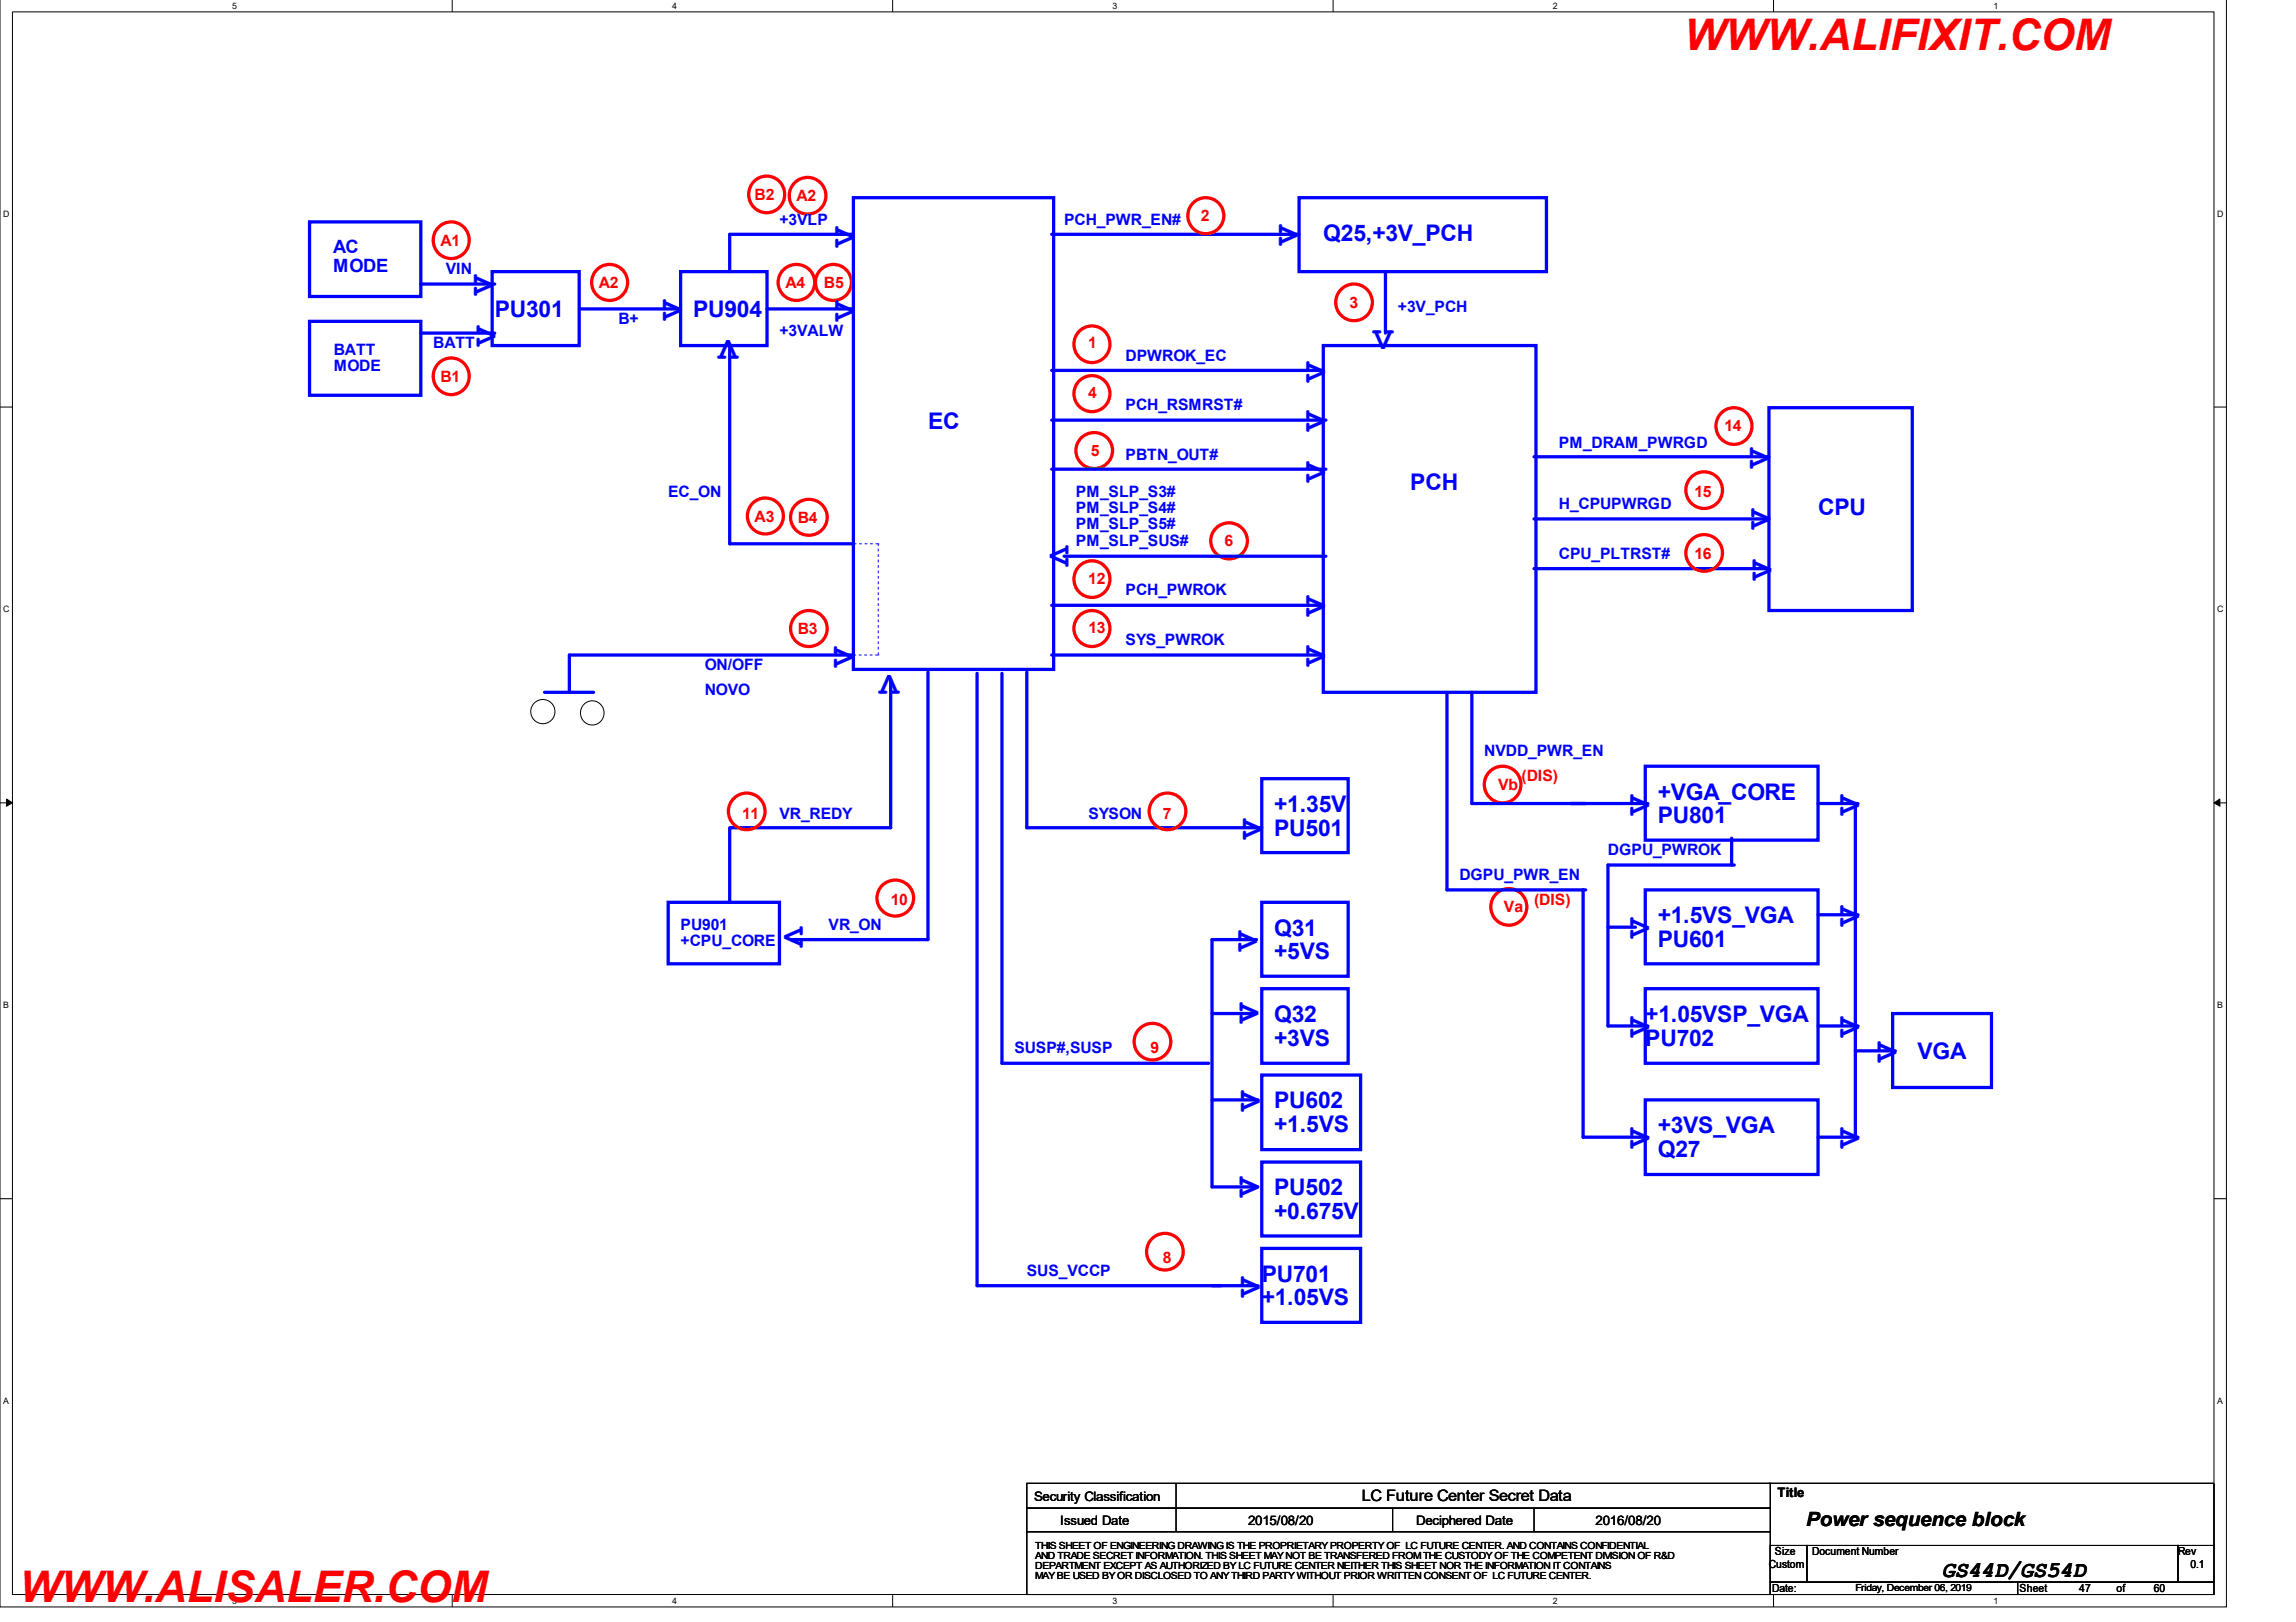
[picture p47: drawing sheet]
<svg xmlns="http://www.w3.org/2000/svg" width="297mm" height="210mm" viewBox="0 0 297 210" stroke-linecap="round" stroke-linejoin="round" font-family="sans-serif">
<defs><g id="words">
<g font-size="5.6" fill="#f00">
<text x="217.9" y="6.4">WWW.ALIFIXIT.COM</text>
<text x="2.5" y="207.3">WWW.ALISALER.COM</text>
</g>
<g font-size="4.3" fill="#00f">
<text x="110.5" y="31.9" transform="rotate(-90 110.5 31.9)">V</text>
<text x="167.9" y="31.8" transform="rotate(-90 167.9 31.8)">V</text>
<text x="63.8" y="38.2" transform="rotate(-90 63.8 38.2)">V</text>
<text x="88.2" y="41.4" transform="rotate(-90 88.2 41.4)">V</text>
<text x="110.5" y="41.6" transform="rotate(-90 110.5 41.6)">V</text>
<text x="64.1" y="44.7" transform="rotate(-90 64.1 44.7)">V</text>
<text x="95.5" y="44" transform="rotate(-180 95.5 44)">V</text>
<text x="177.6" y="45.1">V</text>
<text x="171.4" y="49.4" transform="rotate(-90 171.4 49.4)">V</text>
<text x="171.4" y="55.8" transform="rotate(-90 171.4 55.8)">V</text>
<text x="171.4" y="62.3" transform="rotate(-90 171.4 62.3)">V</text>
<text x="228.9" y="60.6" transform="rotate(-90 228.9 60.6)">V</text>
<text x="135.8" y="70.6" transform="rotate(90 135.8 70.6)">V</text>
<text x="229" y="68.4" transform="rotate(-90 229 68.4)">V</text>
<text x="229.2" y="75.1" transform="rotate(-90 229.2 75.1)">V</text>
<text x="171.4" y="79.8" transform="rotate(-90 171.4 79.8)">V</text>
<text x="110.3" y="86.4" transform="rotate(-90 110.3 86.4)">V</text>
<text x="116.3" y="87.3" transform="rotate(-180 116.3 87.3)">V</text>
<text x="171.4" y="86.2" transform="rotate(-90 171.4 86.2)">V</text>
<text x="213.4" y="105.4" transform="rotate(-90 213.4 105.4)">V</text>
<text x="240.5" y="105.4" transform="rotate(-90 240.5 105.4)">V</text>
<text x="163.2" y="108.6" transform="rotate(-90 163.2 108.6)">V</text>
<text x="101.4" y="120" transform="rotate(90 101.4 120)">V</text>
<text x="240.5" y="119.8" transform="rotate(-90 240.5 119.8)">V</text>
<text x="162.6" y="123.1" transform="rotate(-90 162.6 123.1)">V</text>
<text x="213.4" y="121.4" transform="rotate(-90 213.4 121.4)">V</text>
<text x="162.8" y="132.4" transform="rotate(-90 162.8 132.4)">V</text>
<text x="213.4" y="134.2" transform="rotate(-90 213.4 134.2)">V</text>
<text x="240.5" y="134.2" transform="rotate(-90 240.5 134.2)">V</text>
<text x="245.4" y="137.4" transform="rotate(-90 245.4 137.4)">V</text>
<text x="163" y="143.8" transform="rotate(-90 163 143.8)">V</text>
<text x="213.4" y="148.6" transform="rotate(-90 213.4 148.6)">V</text>
<text x="240.5" y="148.6" transform="rotate(-90 240.5 148.6)">V</text>
<text x="162.8" y="154.9" transform="rotate(-90 162.8 154.9)">V</text>
<text x="163" y="167.8" transform="rotate(-90 163 167.8)">V</text>
</g>
<g font-size="3" fill="#00f">
<text x="171.2" y="31.2">Q25,+3V_PCH</text>
<text x="64" y="41.1">PU301</text>
<text x="89.7" y="41.1">PU904</text>
<text x="120.1" y="55.5">EC</text>
<text x="182.5" y="63.4">PCH</text>
<text x="235.2" y="66.6">CPU</text>
<text x="164.8" y="105.1">+1.35V</text>
<text x="214.5" y="103.5">+VGA_CORE</text>
<text x="214.5" y="106.5">PU801</text>
<text x="164.8" y="108.1">PU501</text>
<text x="214.5" y="119.5">+1.5VS_VGA</text>
<text x="164.8" y="121.1">Q31</text>
<text x="164.8" y="124.1">+5VS</text>
<text x="214.5" y="122.5">PU601</text>
<text x="164.8" y="132.3">Q32</text>
<text x="164.8" y="135.3">+3VS</text>
<text x="212.9" y="132.3">+1.05VSP_VGA</text>
<text x="212.9" y="135.3">PU702</text>
<text x="248.1" y="137.1">VGA</text>
<text x="164.8" y="143.4">PU602</text>
<text x="164.8" y="146.5">+1.5VS</text>
<text x="214.5" y="146.7">+3VS_VGA</text>
<text x="214.5" y="149.7">Q27</text>
<text x="164.8" y="154.7">PU502</text>
<text x="164.8" y="157.8">+0.675V</text>
<text x="163.2" y="165.9">PU701</text>
<text x="163.2" y="168.9">+1.05VS</text>
</g>
<text font-size="3" x="251.2" y="204.1">GS44D/GS54D</text>
<text font-size="2.5" x="233.7" y="197.5">Power sequence block</text>
<g font-size="2.4" fill="#00f">
<text x="43.1" y="32.7">AC</text>
<text x="43.1" y="35.2">MODE</text>
</g>
<g font-size="2" fill="#f00">
<text x="97.6" y="25.9">B2</text>
<text x="103" y="26">A2</text>
<text x="155.4" y="28.6">2</text>
<text x="57" y="31.8">A1</text>
<text x="77.5" y="37.3">A2</text>
<text x="101.6" y="37.3">A4</text>
<text x="106.6" y="37.3">B5</text>
<text x="174.6" y="39.8">3</text>
<text x="140.8" y="45.1">1</text>
<text x="57" y="49.4">B1</text>
<text x="140.8" y="51.5">4</text>
<text x="141.1" y="59">5</text>
<text x="223.1" y="55.8">14</text>
<text x="219.2" y="64.3">15</text>
<text x="97.6" y="67.5">A3</text>
<text x="103.2" y="67.7">B4</text>
<text x="158.4" y="70.7">6</text>
<text x="140.8" y="75.5">12</text>
<text x="219.2" y="72.3">16</text>
<text x="103.2" y="82.1">B3</text>
<text x="140.8" y="81.9">13</text>
<text x="196.9" y="101.1">(DIS)</text>
<text x="96" y="105.9">11</text>
<text x="150.5" y="105.9">7</text>
<text x="193.8" y="102.2">Vb</text>
<text x="115.2" y="117.1">10</text>
<text x="194.6" y="118">Va</text>
<text x="198.5" y="117.1">(DIS)</text>
<text x="148.8" y="136.3">9</text>
<text x="150.5" y="163.5">8</text>
</g>
<g font-size="2" fill="#00f">
<text x="100.8" y="29.1">+3VLP</text>
<text x="137.7" y="29.1">PCH_PWR_EN#</text>
<text x="57.7" y="35.5">VIN</text>
<text x="80" y="41.9">B+</text>
<text x="180.8" y="40.3">+3V_PCH</text>
<text x="43.2" y="45.9">BATT</text>
<text x="56" y="45.1">BATT</text>
<text x="100.8" y="43.5">+3VALW</text>
<text x="145.6" y="46.7">DPWROK_EC</text>
<text x="43.2" y="48">MODE</text>
<text x="145.6" y="53.1">PCH_RSMRST#</text>
<text x="145.6" y="59.5">PBTN_OUT#</text>
<text x="201.7" y="57.9">PM_DRAM_PWRGD</text>
<text x="86.4" y="64.3">EC_ON</text>
<text x="139.2" y="64.3">PM_SLP_S3#</text>
<text x="201.7" y="65.9">H_CPUPWRGD</text>
<text x="139.2" y="66.4">PM_SLP_S4#</text>
<text x="139.2" y="68.5">PM_SLP_S5#</text>
<text x="139.2" y="70.6">PM_SLP_SUS#</text>
<text x="145.6" y="77.1">PCH_PWROK</text>
<text x="201.7" y="72.3">CPU_PLTRST#</text>
<text x="145.6" y="83.5">SYS_PWROK</text>
<text x="91.2" y="86.7">ON/OFF</text>
<text x="91.2" y="89.9">NOVO</text>
<text x="192" y="97.9">NVDD_PWR_EN</text>
<text x="100.8" y="105.9">VR_REDY</text>
<text x="140.8" y="105.9">SYSON</text>
<text x="188.8" y="113.9">DGPU_PWR_EN</text>
<text x="208" y="110.7">DGPU_PWROK</text>
<text x="88.1" y="120.3">PU901</text>
<text x="88.1" y="122.4">+CPU_CORE</text>
<text x="107.2" y="120.3">VR_ON</text>
<text x="131.2" y="136.3">SUSP#,SUSP</text>
<text x="132.8" y="165.1">SUS_VCCP</text>
</g>
<text font-size="2" x="176.2" y="194.2">LC Future Center Secret Data</text>
<g font-size="1.7">
<text x="133.8" y="194.2">Security Classification</text>
<text x="137.2" y="197.3">Issued Date</text>
<text x="161.5" y="197.4">2015/08/20</text>
<text x="183.2" y="197.4">Deciphered Date</text>
<text x="206.4" y="197.4">2016/08/20</text>
<text x="230" y="193.7">Title</text>
</g>
<g font-size="1.4">
<text x="228.9" y="202.9">Custom</text>
<text x="229.6" y="201.3">Size</text>
<text x="234.4" y="201.3">Document Number</text>
<text x="281.8" y="201.3">Rev</text>
<text x="283.4" y="202.9">0.1</text>
<text x="229.3" y="206">Date:</text>
<text x="261.3" y="206">Sheet</text>
<text x="269" y="206">47</text>
<text x="273.8" y="206">of</text>
<text x="278.6" y="206">60</text>
</g>
<g font-size="1.3">
<text x="133.9" y="200.5">THIS SHEET OF ENGINEERING DRAWING IS THE PROPRIETARY PROPERTY OF LC FUTURE CENTER. AND CONTAINS CONFIDENTIAL</text>
<text x="133.9" y="201.8">AND TRADE SECRET INFORMATION. THIS SHEET MAY NOT BE TRANSFERED FROM THE CUSTODY OF THE COMPETENT DIVISION OF R&amp;D</text>
<text x="133.9" y="203">DEPARTMENT EXCEPT AS AUTHORIZED BY LC FUTURE CENTER NEITHER THIS SHEET NOR THE INFORMATION IT CONTAINS</text>
<text x="133.9" y="204.3">MAY BE USED BY OR DISCLOSED TO ANY THIRD PARTY WITHOUT PRIOR WRITTEN CONSENT OF LC FUTURE CENTER.</text>
<text x="240" y="205.9">Friday, December 06, 2019</text>
</g>
<g font-size="1.1">
<text x="30.1" y="1.2">5</text>
<text x="87" y="1.2">4</text>
<text x="143.9" y="1.2">3</text>
<text x="200.9" y="1.2">2</text>
<text x="257.9" y="1.2">1</text>
<text x=".4" y="28.1">D</text>
<text x="286.9" y="28.1">D</text>
<text x=".4" y="79.3">C</text>
<text x="286.9" y="79.3">C</text>
<text x=".4" y="130.5">B</text>
<text x="286.9" y="130.5">B</text>
<text x=".4" y="181.7">A</text>
<text x="286.9" y="181.7">A</text>
<text x="30.1" y="207.6">5</text>
<text x="87" y="207.6">4</text>
<text x="143.9" y="207.6">3</text>
<text x="200.9" y="207.6">2</text>
<text x="257.9" y="207.6">1</text>
</g>
</g></defs>
<path d="M0 -.1v208.1h288v-208.1M1.6 1.5h284.8v204.8h-284.8z" fill="none" stroke="#000" stroke-width=".13"/>
<g fill="#fff">
<path d="M30.1 .2h.5v1.2h-.5z"/>
<path d="M30.1 206.6h.5v1.2h-.5z"/>
</g>
<path d="M58.5 -.1v1.6M58.5 206.3v1.7" fill="none" stroke="#000" stroke-width=".13"/>
<g fill="#fff">
<path d="M87 .2h.5v1.2h-.5z"/>
<path d="M87 206.6h.5v1.2h-.5z"/>
</g>
<path d="M115.5 -.1v1.6M115.5 206.3v1.7" fill="none" stroke="#000" stroke-width=".13"/>
<g fill="#fff">
<path d="M143.9 .2h.5v1.2h-.5z"/>
<path d="M143.9 206.6h.5v1.2h-.5z"/>
</g>
<path d="M172.5 -.1v1.6M172.5 206.3v1.7" fill="none" stroke="#000" stroke-width=".13"/>
<g fill="#fff">
<path d="M200.9 .2h.5v1.2h-.5z"/>
<path d="M200.9 206.6h.5v1.2h-.5z"/>
</g>
<path d="M229.4 -.1v1.6M229.4 206.3v1.7" fill="none" stroke="#000" stroke-width=".13"/>
<g fill="#fff">
<path d="M257.9 .2h.5v1.2h-.5z"/>
<path d="M257.9 206.6h.5v1.2h-.5z"/>
<path d="M.4 27.1h.7v1.2h-.7z"/>
<path d="M286.9 27.1h.6v1.2h-.6z"/>
<path d="M.4 78.2h.7v1.2h-.7z"/>
<path d="M286.9 78.2h.6v1.2h-.6z"/>
</g>
<path d="M0 52.7h1.6M286.4 52.7h1.6" fill="none" stroke="#000" stroke-width=".13"/>
<g fill="#fff">
<path d="M.4 129.5h.6v1.2h-.6z"/>
<path d="M286.9 129.5h.5v1.2h-.5z"/>
</g>
<path d="M0 103.9h1.6M286.4 103.9h1.6" fill="none" stroke="#000" stroke-width=".13"/>
<path d="M.8 103.4l.8 .5-.8 .4zM286.4 103.9l.8-.5v.9z" fill="#000" stroke="#000" stroke-width=".13"/>
<g fill="#fff">
<path d="M.4 180.7h.5v1.2h-.5z"/>
<path d="M286.9 180.7h.5v1.2h-.5z"/>
</g>
<g fill="none" stroke="#000" stroke-width=".13">
<path d="M0 155.1h1.6M286.4 155.1h1.6M132.8 192h96.2v3.2h-96.2zM132.8 195.2h96.2v3h-96.2zM132.8 198.2h96.2v8.1h-96.2zM152.1 192v6.2M180.2 195.2v3M198.5 195.2v3M228.9 192h57.5v8M229 200h4.8v4.7h-4.8zM233.8 200h48v4.7h-48zM281.8 200h4.6v4.7h-4.6z"/>
<path d="M229 204.7h32v1.6h-32zM261 204.7h25.4v1.6h-25.4z"/>
<circle cx="70.2" cy="92.1" r="1.57"/>
<circle cx="76.6" cy="92.2" r="1.55"/>
</g>
<g fill="none" stroke="#00f" stroke-width=".42">
<path d="M40 28.7h14.4v9.7h-14.4zM54.4 36.8h9.6M63.7 35.2h11.2v9.5h-11.2zM75.2 40h12.9M88.1 35.2h11.1v9.5h-11.1zM99.2 40h11.2M110.4 25.6h25.9v61h-25.9zM110.4 30.3h-16v4.9M136.1 30.3h32M168.1 25.6h32v9.6h-32zM179.2 35.2v7.9M40 41.6h14.4v9.6h-14.4z"/>
<path d="M54.4 43.1h9.6M94.4 44.7v25.7h16M136.1 54.4h35.4M136.1 47.9h35.1M171.2 44.7h27.5v44.9h-27.5zM198.5 59.1h30.4M228.9 52.8h18.5v26.2h-18.5zM136.1 60.7h35.4M136.1 78.3h35.1M137.7 72h33.8M198.5 67.2h30.4M198.5 73.6h30.4"/>
<path d="M70.4 89.6h6.4M110.4 84.8h-36.7v4.8M115.2 88v19.1h-20.8v9.7M120.1 87v34.6h-17.7M126.4 87.1v79.3h31.6M129.6 87.1v50.5h26.8M132.8 87v20.1h30.4M136.1 84.8h35.1M187.2 89.6v25.6h17.9M190.4 89.6v14.4h14.7M212.9 99.2h22.3v9.5h-22.3zM86.4 116.8h14.4v7.9h-14.4z"/>
<path d="M163.2 100.8h11.2v9.5h-11.2zM163.2 116.8h11.2v9.5h-11.2zM203.2 104h10M204.8 115.2v32h8.4M208 120h3.6M212.9 115.2h22.3v9.5h-22.3zM224 108.5v3.4M224.4 111.9h-16.4v20.9h5.2M235.2 104h5.2M235.2 118.4h5.2M240 104v43.2M156.8 131.2h5.8"/>
<path d="M162.6 121.6h-5.8v32h5.9M163.2 139.1h12.8v9.7h-12.8zM163.2 127.9h11.2v9.7h-11.2zM212.9 127.9h22.3v9.7h-22.3zM235.2 132.8h5.2M240 136h5.2M244.9 131.2h12.7v9.5h-12.7zM156.8 142.3h5.9M163.2 150.4h12.8v9.5h-12.8zM212.9 142.3h22.3v9.7h-22.3zM235.2 147.2h5.2M156.8 166.4h5.9"/>
<path d="M163.2 161.6h12.8v9.5h-12.8z"/>
</g>
<g fill="none" stroke="#f00" stroke-width=".42">
<circle cx="58.4" cy="31.1" r="2.35"/>
<circle cx="78.9" cy="36.5" r="2.33"/>
<circle cx="99.2" cy="25.2" r="2.35"/>
<circle cx="103.1" cy="36.6" r="2.35"/>
<circle cx="104.5" cy="25.3" r="2.37"/>
<circle cx="107.8" cy="36.5" r="2.33"/>
<circle cx="156" cy="27.9" r="2.33"/>
<circle cx="175.2" cy="39.1" r="2.37"/>
<circle cx="58.4" cy="48.7" r="2.35"/>
<circle cx="141.2" cy="44.5" r="2.35"/>
<circle cx="141.3" cy="50.9" r="2.33"/>
<circle cx="141.6" cy="58.3" r="2.35"/>
<circle cx="224.3" cy="55.1" r="2.35"/>
<circle cx="99" cy="66.8" r="2.33"/>
<circle cx="104.7" cy="67" r="2.35"/>
<circle cx="141.2" cy="74.9" r="2.35"/>
<circle cx="159" cy="70" r="2.35"/>
<circle cx="220.5" cy="63.4" r="2.37"/>
<circle cx="220.5" cy="71.6" r="2.37"/>
<circle cx="104.7" cy="81.3" r="2.35"/>
<circle cx="141.3" cy="81.3" r="2.33"/>
<circle cx="96.6" cy="105" r="2.37"/>
<circle cx="115.8" cy="116.2" r="2.35"/>
<circle cx="151" cy="105" r="2.37"/>
<circle cx="194.4" cy="101.5" r="2.37"/>
<circle cx="195.2" cy="117.4" r="2.35"/>
<circle cx="149.1" cy="134.8" r="2.37"/>
<circle cx="150.7" cy="162" r="2.37"/>
</g>
<path d="M113.6 70.4h-3.2M110.4 84.8h3.2M113.6 84.8v-14.4" fill="none" stroke="#00f" stroke-width=".13" stroke-dasharray=".4 .4 .4 .4 .4 .4 .4 .4" stroke-linecap="butt"/>
<use href="#words"/>
</svg>
